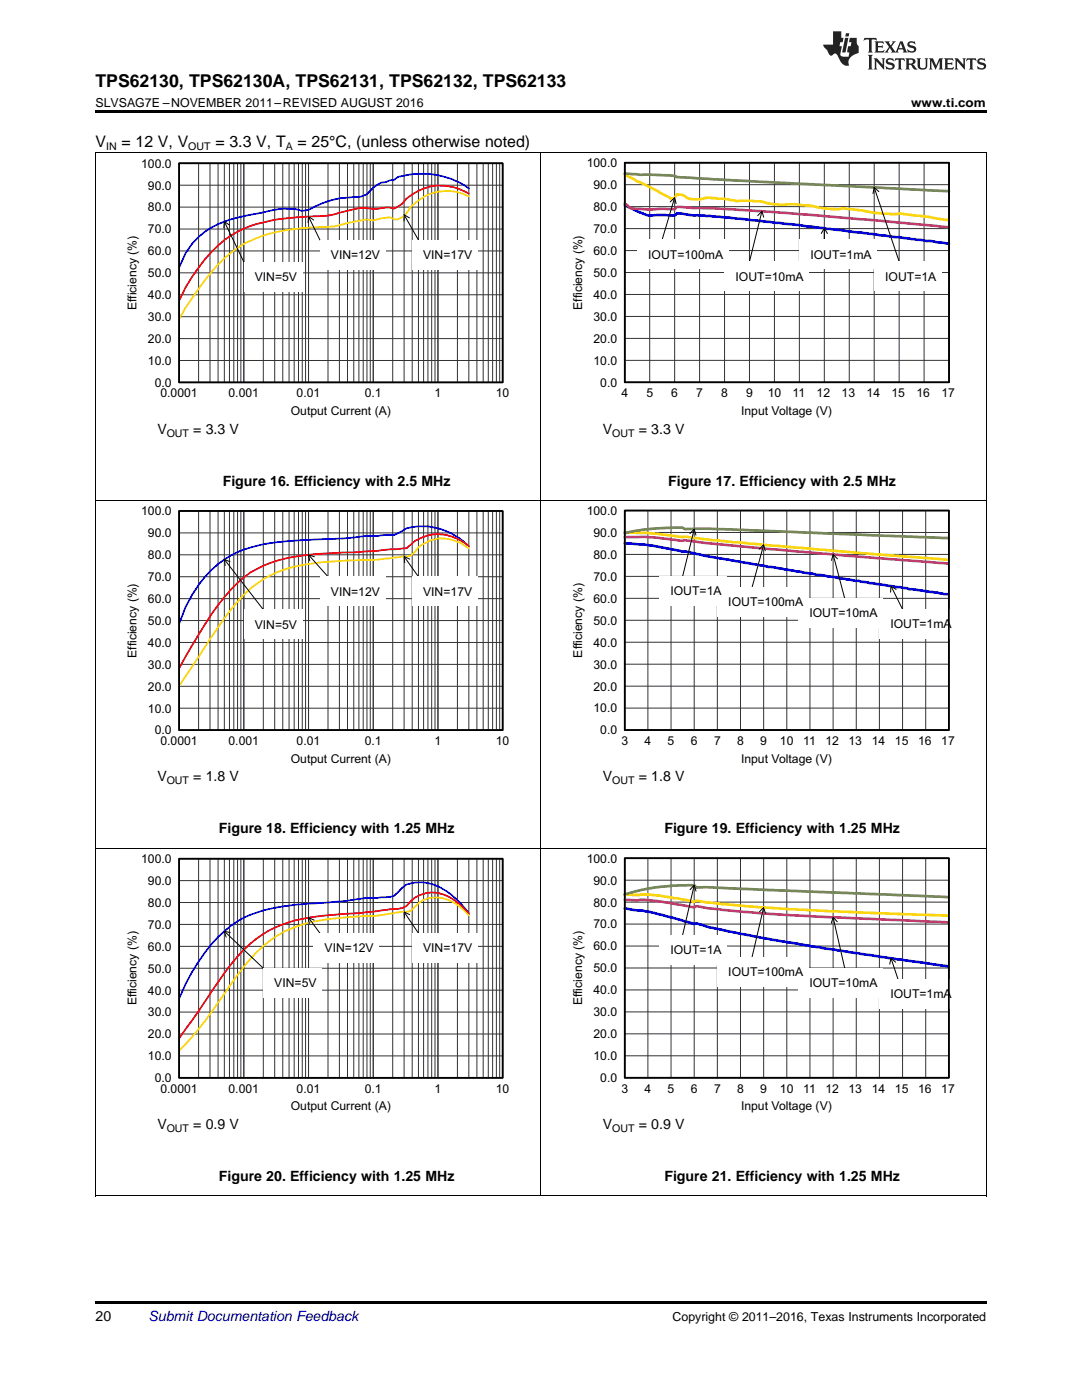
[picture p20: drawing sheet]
<svg xmlns="http://www.w3.org/2000/svg" width="216mm" height="279mm" viewBox="0 0 216 279" stroke-linecap="round" stroke-linejoin="round" font-family="sans-serif">
<defs><g id="words">
<text font-size="3.5" x="19" y="17.3">TPS62130, TPS62130A, TPS62131, TPS62132, TPS62133</text>
<g font-size="3.2">
<text x="19" y="29.3">V</text>
<text x="24.2" y="29.3">= 12 V, V</text>
<text x="43" y="29.3">= 3.3 V, T</text>
<text x="59.4" y="29.3">= 25°C, (unless otherwise noted)</text>
</g>
<g font-size="2.8">
<text x="31.4" y="86.6">V</text>
<text x="38.6" y="86.6">= 3.3 V</text>
<text x="120.3" y="86.6">V</text>
<text x="127.5" y="86.6">= 3.3 V</text>
<text x="44.4" y="96.9">Figure 16. Efficiency with 2.5 MHz</text>
<text x="133.3" y="96.9">Figure 17. Efficiency with 2.5 MHz</text>
<text x="31.4" y="156">V</text>
<text x="38.6" y="156">= 1.8 V</text>
<text x="120.3" y="156">V</text>
<text x="127.5" y="156">= 1.8 V</text>
<text x="43.7" y="166.3">Figure 18. Efficiency with 1.25 MHz</text>
<text x="132.6" y="166.3">Figure 19. Efficiency with 1.25 MHz</text>
<text x="31.4" y="225.4">V</text>
<text x="38.6" y="225.4">= 0.9 V</text>
<text x="120.3" y="225.4">V</text>
<text x="127.5" y="225.4">= 0.9 V</text>
<text x="43.7" y="235.7">Figure 20. Efficiency with 1.25 MHz</text>
<text x="132.6" y="235.7">Figure 21. Efficiency with 1.25 MHz</text>
<text x="19" y="263.6">20</text>
</g>
<text font-size="2.8" fill="#0000c8" x="29.6" y="263.6">Submit Documentation Feedback</text>
<g font-size="2.5">
<text x="19" y="21.4">SLVSAG7E –NOVEMBER 2011–REVISED AUGUST 2016</text>
<text x="181.8" y="21.4">www.ti.com</text>
<text x="134.2" y="263.6">Copyright © 2011–2016, Texas Instruments Incorporated</text>
</g>
<g font-size="2.4">
<text x="28.2" y="33.5">100.0</text>
<text x="117.1" y="33.3">100.0</text>
<text x="29.5" y="37.8">90.0</text>
<text x="118.4" y="37.7">90.0</text>
<text x="29.5" y="46.6">70.0</text>
<text x="29.5" y="42.2">80.0</text>
<text x="118.4" y="46.5">70.0</text>
<text x="118.4" y="42.1">80.0</text>
<text x="29.5" y="51">60.0</text>
<text x="66" y="51.7">VIN=12V</text>
<text x="84.4" y="51.7">VIN=17V</text>
<text x="118.4" y="50.9">60.0</text>
<text x="129.3" y="51.6">IOUT=100mA</text>
<text x="161.7" y="51.6">IOUT=1mA</text>
<text x="29.5" y="59.7">40.0</text>
<text x="29.5" y="55.3">50.0</text>
<text x="50.8" y="56.1">VIN=5V</text>
<text x="118.4" y="59.6">40.0</text>
<text x="118.4" y="55.3">50.0</text>
<text x="146.8" y="56">IOUT=10mA</text>
<text x="176.6" y="56">IOUT=1A</text>
<text x="27.2" y="61.9" transform="rotate(-90 27.2 61.9)">Efficiency (%)</text>
<text x="29.5" y="64.1">30.0</text>
<text x="116.1" y="61.8" transform="rotate(-90 116.1 61.8)">Efficiency (%)</text>
<text x="118.4" y="64">30.0</text>
<text x="29.5" y="68.4">20.0</text>
<text x="118.4" y="68.4">20.0</text>
<text x="29.5" y="72.8">10.0</text>
<text x="30.9" y="77.2">0.0</text>
<text x="118.4" y="72.8">10.0</text>
<text x="119.8" y="77.2">0.0</text>
<text x="32" y="79.3">0.0001</text>
<text x="45.6" y="79.3">0.001</text>
<text x="58" y="82.8">Output Current (A)</text>
<text x="59.2" y="79.3">0.01</text>
<text x="72.8" y="79.3">0.1</text>
<text x="86.7" y="79.3">1</text>
<text x="98.9" y="79.3">10</text>
<text x="124" y="79.3">4</text>
<text x="129" y="79.3">5</text>
<text x="134" y="79.3">6</text>
<text x="138.9" y="79.3">7</text>
<text x="143.9" y="79.3">8</text>
<text x="147.9" y="82.8">Input Voltage (V)</text>
<text x="148.9" y="79.3">9</text>
<text x="153.2" y="79.3">10</text>
<text x="158.2" y="79.3">11</text>
<text x="162.9" y="79.3">12</text>
<text x="167.9" y="79.3">13</text>
<text x="172.9" y="79.3">14</text>
<text x="177.9" y="79.3">15</text>
<text x="182.9" y="79.3">16</text>
<text x="187.8" y="79.3">17</text>
<text x="28.2" y="102.9">100.0</text>
<text x="29.5" y="107.2">90.0</text>
<text x="117.1" y="102.8">100.0</text>
<text x="118.4" y="107.1">90.0</text>
<text x="29.5" y="111.6">80.0</text>
<text x="118.4" y="111.5">80.0</text>
<text x="29.5" y="116">70.0</text>
<text x="66" y="118.9">VIN=12V</text>
<text x="84.4" y="118.9">VIN=17V</text>
<text x="118.4" y="115.9">70.0</text>
<text x="133.8" y="118.8">IOUT=1A</text>
<text x="29.5" y="124.7">50.0</text>
<text x="29.5" y="120.3">60.0</text>
<text x="50.8" y="125.4">VIN=5V</text>
<text x="118.4" y="124.7">50.0</text>
<text x="118.4" y="120.3">60.0</text>
<text x="145.3" y="121">IOUT=100mA</text>
<text x="161.5" y="123.2">IOUT=10mA</text>
<text x="177.7" y="125.4">IOUT=1mA</text>
<text x="27.2" y="131.3" transform="rotate(-90 27.2 131.3)">Efficiency (%)</text>
<text x="29.5" y="129.1">40.0</text>
<text x="116.1" y="131.2" transform="rotate(-90 116.1 131.2)">Efficiency (%)</text>
<text x="118.4" y="129">40.0</text>
<text x="29.5" y="137.8">20.0</text>
<text x="29.5" y="133.5">30.0</text>
<text x="118.4" y="137.8">20.0</text>
<text x="118.4" y="133.4">30.0</text>
<text x="29.5" y="142.2">10.0</text>
<text x="118.4" y="142.2">10.0</text>
<text x="30.9" y="146.6">0.0</text>
<text x="32" y="148.7">0.0001</text>
<text x="45.6" y="148.7">0.001</text>
<text x="59.2" y="148.7">0.01</text>
<text x="72.8" y="148.7">0.1</text>
<text x="86.7" y="148.7">1</text>
<text x="98.9" y="148.7">10</text>
<text x="119.8" y="146.6">0.0</text>
<text x="124" y="148.7">3</text>
<text x="128.6" y="148.7">4</text>
<text x="133.2" y="148.7">5</text>
<text x="137.8" y="148.7">6</text>
<text x="142.5" y="148.7">7</text>
<text x="147.1" y="148.7">8</text>
<text x="151.7" y="148.7">9</text>
<text x="155.6" y="148.7">10</text>
<text x="160.3" y="148.7">11</text>
<text x="164.7" y="148.7">12</text>
<text x="169.3" y="148.7">13</text>
<text x="173.9" y="148.7">14</text>
<text x="178.6" y="148.7">15</text>
<text x="183.2" y="148.7">16</text>
<text x="187.8" y="148.7">17</text>
<text x="58" y="152.2">Output Current (A)</text>
<text x="147.9" y="152.2">Input Voltage (V)</text>
<text x="28.2" y="172.2">100.0</text>
<text x="117.1" y="172.2">100.0</text>
<text x="29.5" y="176.6">90.0</text>
<text x="118.4" y="176.5">90.0</text>
<text x="29.5" y="185.4">70.0</text>
<text x="29.5" y="181">80.0</text>
<text x="118.4" y="185.3">70.0</text>
<text x="118.4" y="180.9">80.0</text>
<text x="29.5" y="189.7">60.0</text>
<text x="64.8" y="190">VIN=12V</text>
<text x="84.4" y="190">VIN=17V</text>
<text x="118.4" y="189.7">60.0</text>
<text x="133.8" y="190.4">IOUT=1A</text>
<text x="29.5" y="194.1">50.0</text>
<text x="54.7" y="197">VIN=5V</text>
<text x="118.4" y="194.1">50.0</text>
<text x="145.3" y="194.8">IOUT=100mA</text>
<text x="161.5" y="197">IOUT=10mA</text>
<text x="27.2" y="200.7" transform="rotate(-90 27.2 200.7)">Efficiency (%)</text>
<text x="29.5" y="202.9">30.0</text>
<text x="29.5" y="198.5">40.0</text>
<text x="116.1" y="200.6" transform="rotate(-90 116.1 200.6)">Efficiency (%)</text>
<text x="118.4" y="202.8">30.0</text>
<text x="118.4" y="198.4">40.0</text>
<text x="177.7" y="199.2">IOUT=1mA</text>
<text x="29.5" y="207.2">20.0</text>
<text x="118.4" y="207.2">20.0</text>
<text x="29.5" y="211.6">10.0</text>
<text x="30.9" y="216">0.0</text>
<text x="118.4" y="211.6">10.0</text>
<text x="119.8" y="216">0.0</text>
<text x="32" y="218.1">0.0001</text>
<text x="45.6" y="218.1">0.001</text>
<text x="58" y="221.6">Output Current (A)</text>
<text x="59.2" y="218.1">0.01</text>
<text x="72.8" y="218.1">0.1</text>
<text x="86.7" y="218.1">1</text>
<text x="98.9" y="218.1">10</text>
<text x="124" y="218.1">3</text>
<text x="128.6" y="218.1">4</text>
<text x="133.2" y="218.1">5</text>
<text x="137.8" y="218.1">6</text>
<text x="142.5" y="218.1">7</text>
<text x="147.1" y="218.1">8</text>
<text x="147.9" y="221.6">Input Voltage (V)</text>
<text x="151.7" y="218.1">9</text>
<text x="155.6" y="218.1">10</text>
<text x="160.3" y="218.1">11</text>
<text x="164.7" y="218.1">12</text>
<text x="169.3" y="218.1">13</text>
<text x="173.9" y="218.1">14</text>
<text x="178.6" y="218.1">15</text>
<text x="183.2" y="218.1">16</text>
<text x="187.8" y="218.1">17</text>
</g>
<g font-size="2.1">
<text x="21.2" y="29.9">IN</text>
<text x="37.6" y="29.9">OUT</text>
<text x="57" y="29.9">A</text>
<text x="33.3" y="87.1">OUT</text>
<text x="122.2" y="87.1">OUT</text>
<text x="33.3" y="156.5">OUT</text>
<text x="122.2" y="156.5">OUT</text>
<text x="33.3" y="225.9">OUT</text>
<text x="122.2" y="225.9">OUT</text>
</g>
</g></defs>
<path d="M19 238.7h.2zM196.7 238.7h.1zM19 259.7h177.8v.5h-177.8z" fill="#000"/>
<path d="M19.1 169.3v69.4M107.9 169.3v69.4M196.8 169.3v69.4M44.8 185.8l7.7 7.4M46 186.1l-1.2-.3 .3 1.2M19 238.7h177.8" fill="none" stroke="#000" stroke-width=".2"/>
<path d="M35.7 171.4h64.6v43.7h-64.6z" fill="none" stroke="#000" stroke-width=".26"/>
<g fill="none" stroke="#333" stroke-width=".2">
<path d="M35.7 171.4h64.6v43.7h-64.6zM35.7 175.7h64.6M39.6 171.4v43.7M41.9 171.4v43.7M43.5 171.4v43.7M44.8 171.4v43.7M45.8 171.4v43.7M46.7 171.4v43.7M47.4 171.4v43.7M48.1 171.4v43.7M48.7 171.4v43.7M52.5 171.4v43.7"/>
<path d="M54.8 171.4v43.7M56.4 171.4v43.7M57.7 171.4v43.7M58.7 171.4v43.7M59.6 171.4v43.7M60.3 171.4v43.7M61 171.4v43.7M61.6 171.4v43.7M65.5 171.4v43.7M67.7 171.4v43.7M69.3 171.4v43.7M70.6 171.4v43.7"/>
<path d="M71.6 171.4v43.7M72.5 171.4v43.7M73.2 171.4v43.7M73.9 171.4v43.7M74.5 171.4v43.7M78.4 171.4v43.7M80.6 171.4v43.7M82.2 171.4v43.7M83.5 171.4v43.7M84.5 171.4v43.7M85.4 171.4v43.7M86.1 171.4v43.7"/>
<path d="M86.8 171.4v43.7M87.4 171.4v43.7M91.3 171.4v43.7M93.5 171.4v43.7M95.2 171.4v43.7M96.4 171.4v43.7M97.4 171.4v43.7M98.3 171.4v43.7M99 171.4v43.7M99.7 171.4v43.7M35.7 197.6h64.6M35.7 193.2h64.6"/>
<path d="M35.7 188.9h64.6M35.7 184.5h64.6M35.7 180.1h64.6M35.7 210.7h64.6M35.7 206.4h64.6M35.7 202h64.6"/>
</g>
<path d="M93.5 182.3a17.3 17.3 0 0 0-6.1-5.4 8.2 8.2 0 0 0-6.3-.4l-.8 .6-1.7 1.7-.8 .2-2.5 .2a43.9 43.9 0 0 0-7.3 .7l-2.6 .2a54.1 54.1 0 0 0-14.2 2 20 20 0 0 0-10.3 8 39.6 39.6 0 0 0-5.2 9.2" fill="none" stroke="#00f" stroke-width=".35"/>
<path d="M93.5 182.4a11.4 11.4 0 0 0-6.1-4.2 6.5 6.5 0 0 0-6.3 2.6 6.2 6.2 0 0 1-3.3 .7l-7.2 .8a54.8 54.8 0 0 0-12.9 1.8 22.4 22.4 0 0 0-11.6 8.4l-10.4 14.7" fill="none" stroke="#f00" stroke-width=".35"/>
<path d="M93.5 182.7a9.2 9.2 0 0 0-6.1-3.6 5.3 5.3 0 0 0-4.6 1.9l-.9 .8-.8 .2-1.6 .1a47.8 47.8 0 0 1-8.9 .9 42.3 42.3 0 0 0-11.6 2 22.9 22.9 0 0 0-10.3 7.9l-1.3 1.7a128.2 128.2 0 0 1-10.4 13.8l-1.3 1.3" fill="none" stroke="#ffd600" stroke-width=".35"/>
<path d="M52.5 193.2h11.8v5.9h-11.8z" fill="#fff"/>
<path d="M61.6 183.1l2.2 3.1M62.7 183.6l-1.1-.5 .1 1.3" fill="none" stroke="#000" stroke-width=".2"/>
<path d="M62.6 186.2h13.1v5.9h-13.1z" fill="#fff"/>
<path d="M80.6 182l2.9 4.2M81.7 182.5l-1.1-.5 .1 1.2" fill="none" stroke="#000" stroke-width=".2"/>
<path d="M82.2 186.2h13.1v5.9h-13.1z" fill="#fff"/>
<path d="M35.7 171.4h64.6v43.7h-64.6z" fill="none" stroke="#000" stroke-width=".35"/>
<path d="M124.7 171.3h64.6v43.8h-64.6z" fill="none" stroke="#000" stroke-width=".26"/>
<g fill="none" stroke="#333" stroke-width=".2">
<path d="M124.7 171.3h64.6v43.8h-64.6zM124.7 175.7h64.6M129.3 171.3v43.8M133.9 171.3v43.8M138.5 171.3v43.8M143.1 171.3v43.8M147.8 171.3v43.8M152.4 171.3v43.8M157 171.3v43.8M161.6 171.3v43.8M166.2 171.3v43.8M170.9 171.3v43.8"/>
<path d="M175.5 171.3v43.8M180.1 171.3v43.8M184.7 171.3v43.8M124.7 197.6h64.6M124.7 193.2h64.6M124.7 188.8h64.6M124.7 184.4h64.6M124.7 180h64.6M124.7 210.7h64.6M124.7 206.3h64.6M124.7 201.9h64.6"/>
</g>
<path d="M124.7 181.3l.9 .1a64.9 64.9 0 0 1 12.9 3l.5-.1 2.8 .8 3.6 .8 16.7 3 27.2 4" fill="none" stroke="#00f" stroke-width=".52"/>
<path d="M124.7 179.6h1.3a41 41 0 0 1 10.7 1.1l1.8 .4 .5-.3 5.1 .8 9.7 .8 35.5 1.7" fill="none" stroke="#cc3378" stroke-width=".52"/>
<path d="M124.7 178.6h2.7a17.4 17.4 0 0 1 5.1 .3l4.6 .7a2.52 2.52 0 0 0 1.9 .1l5.1 .7 13.4 1 31.8 1.4" fill="none" stroke="#ffd600" stroke-width=".52"/>
<path d="M124.7 178.5a40.4 40.4 0 0 1 10.6-1.8h3.2l.5 .4h2.3l48 1.9" fill="none" stroke="#6e8c3d" stroke-width=".52"/>
<path d="M177.8 191.2l1.4 4.2M178.7 192l-.9-.8-.3 1.2" fill="none" stroke="#000" stroke-width=".2"/>
<path d="M175.5 195.4h14.9v5.8h-14.9z" fill="#fff"/>
<path d="M166.2 183.1l2.3 10.1M167.1 184l-.9-.9-.3 1.1" fill="none" stroke="#000" stroke-width=".2"/>
<path d="M159.3 193.2h16.9v5.8h-16.9z" fill="#fff"/>
<path d="M151.5 182l.9-.9 .3 1.2M152.4 181.1l-2.3 9.9" fill="none" stroke="#000" stroke-width=".2"/>
<path d="M143.1 191h18.3v5.8h-18.3z" fill="#fff"/>
<path d="M137.7 177.6l.8-.9 .4 1.1M138.5 176.7l-2.3 9.9" fill="none" stroke="#000" stroke-width=".2"/>
<path d="M131.6 186.6h13.5v5.9h-13.5z" fill="#fff"/>
<path d="M124.7 171.3h64.6v43.8h-64.6z" fill="none" stroke="#000" stroke-width=".35"/>
<path d="M19.1 99.9v69.4M107.9 99.9v69.4M196.8 99.9v69.4M44.8 111.6l7.7 10.1M45.9 112.1l-1.1-.5 .1 1.3M19 169.3h177.8" fill="none" stroke="#000" stroke-width=".2"/>
<path d="M35.7 102h64.6v43.7h-64.6z" fill="none" stroke="#000" stroke-width=".26"/>
<g fill="none" stroke="#333" stroke-width=".2">
<path d="M35.7 102h64.6v43.7h-64.6zM35.7 119.5h64.6M35.7 115.1h64.6M35.7 110.7h64.6M35.7 106.4h64.6M39.6 102v43.7M41.9 102v43.7M43.5 102v43.7M44.8 102v43.7M45.8 102v43.7M46.7 102v43.7M47.4 102v43.7"/>
<path d="M48.1 102v43.7M48.7 102v43.7M52.5 102v43.7M54.8 102v43.7M56.4 102v43.7M57.7 102v43.7M58.7 102v43.7M59.6 102v43.7M60.3 102v43.7M61 102v43.7M61.6 102v43.7M65.5 102v43.7"/>
<path d="M67.7 102v43.7M69.3 102v43.7M70.6 102v43.7M71.6 102v43.7M72.5 102v43.7M73.2 102v43.7M73.9 102v43.7M74.5 102v43.7M78.4 102v43.7M80.6 102v43.7M82.2 102v43.7M83.5 102v43.7"/>
<path d="M84.5 102v43.7M85.4 102v43.7M86.1 102v43.7M86.8 102v43.7M87.4 102v43.7M91.3 102v43.7M93.5 102v43.7M95.2 102v43.7M96.4 102v43.7M97.4 102v43.7M98.3 102v43.7M99 102v43.7"/>
<path d="M99.7 102v43.7M35.7 137h64.6M35.7 132.6h64.6M35.7 128.2h64.6M35.7 123.8h64.6M35.7 141.3h64.6"/>
</g>
<path d="M93.5 109a14.3 14.3 0 0 0-6.1-3.6 12.2 12.2 0 0 0-6.3 0l-2.5 1.4-5.4 .2a164.9 164.9 0 0 1-14.2 .9 30.7 30.7 0 0 0-12.9 3 21.7 21.7 0 0 0-9.1 10.2l-1.3 3.4" fill="none" stroke="#00f" stroke-width=".35"/>
<path d="M93.5 109a10.4 10.4 0 0 0-6.1-2.4 9.1 9.1 0 0 0-6.3 2.8l-10.5 .8a61.2 61.2 0 0 0-15.5 1.7 19.1 19.1 0 0 0-10.3 7.3 94.4 94.4 0 0 0-9.1 14.2" fill="none" stroke="#f00" stroke-width=".35"/>
<path d="M93.5 109.5a8.7 8.7 0 0 0-6.1-2 9.3 9.3 0 0 0-3.8 1.6l-.8 1.1-.9 .7-3.3 .4a53 53 0 0 1-9.3 .6 49.4 49.4 0 0 0-12.9 1.9 21.8 21.8 0 0 0-10.3 7.9l-3.9 5.4-6.5 9.8" fill="none" stroke="#ffd600" stroke-width=".35"/>
<path d="M48.7 121.7h11.7v5.8h-11.7z" fill="#fff"/>
<path d="M61.6 110.7l3.9 4.4M62.7 111.1l-1.1-.4 .2 1.2" fill="none" stroke="#000" stroke-width=".2"/>
<path d="M63.8 115.1h13.1v5.8h-13.1z" fill="#fff"/>
<path d="M80.6 111.1l2.9 4M81.8 111.6l-1.2-.5 .2 1.2" fill="none" stroke="#000" stroke-width=".2"/>
<path d="M82.2 115.1h13.1v5.8h-13.1z" fill="#fff"/>
<path d="M35.7 102h64.6v43.7h-64.6z" fill="none" stroke="#000" stroke-width=".35"/>
<path d="M124.7 101.9h64.6v43.8h-64.6z" fill="none" stroke="#000" stroke-width=".26"/>
<g fill="none" stroke="#333" stroke-width=".2">
<path d="M124.7 101.9h64.6v43.8h-64.6zM124.7 119.4h64.6M124.7 115h64.6M124.7 110.6h64.6M124.7 106.3h64.6M129.3 101.9v43.8M133.9 101.9v43.8M138.5 101.9v43.8M143.1 101.9v43.8M147.8 101.9v43.8M152.4 101.9v43.8M157 101.9v43.8"/>
<path d="M161.6 101.9v43.8M166.2 101.9v43.8M170.9 101.9v43.8M175.5 101.9v43.8M180.1 101.9v43.8M184.7 101.9v43.8M124.7 136.9h64.6M124.7 132.6h64.6M124.7 128.2h64.6M124.7 123.8h64.6M124.7 141.3h64.6"/>
</g>
<path d="M124.7 108.4a54.3 54.3 0 0 1 11.5 1.7l.5-.1 5.1 1.1 11.5 2 13.4 2.1 .9 .3 12 1.7 1.4 .2 .5 .2h.4l7.4 1" fill="none" stroke="#00f" stroke-width=".52"/>
<path d="M124.7 107.2h2.7a50.4 50.4 0 0 1 8.3 .7l1-.1 3.7 .5 20.3 1.9 28.6 2.3" fill="none" stroke="#cc3378" stroke-width=".52"/>
<path d="M124.7 106.2l4.6 .2 6 .7h1.8l4.7 .7 7.8 .7 39.7 3.2" fill="none" stroke="#ffd600" stroke-width=".52"/>
<path d="M124.7 106.4a45.4 45.4 0 0 1 9.7-1.1h1.8l.5 .3 5.1-.1 4.1 .2 43.4 1.7" fill="none" stroke="#6e8c3d" stroke-width=".52"/>
<path d="M177.8 117l2.3 4.6M178.8 117.6l-1-.6-.1 1.2" fill="none" stroke="#000" stroke-width=".2"/>
<path d="M175.5 121.6h14.9v5.8h-14.9z" fill="#fff"/>
<path d="M166.2 110.6l2.3 8.8M167.1 111.5l-.9-.9-.3 1.2" fill="none" stroke="#000" stroke-width=".2"/>
<path d="M159.3 119.4h16.9v5.9h-16.9z" fill="#fff"/>
<path d="M151.5 109.6l.9-.9 .3 1.2M152.4 108.7l-2.3 8.5" fill="none" stroke="#000" stroke-width=".2"/>
<path d="M143.1 117.2h18.3v5.9h-18.3z" fill="#fff"/>
<path d="M137.7 106.5l.8-.9 .4 1.2M138.5 105.6l-2.3 9.4" fill="none" stroke="#000" stroke-width=".2"/>
<path d="M131.6 115h13.5v5.9h-13.5z" fill="#fff"/>
<path d="M124.7 101.9h64.6v43.8h-64.6z" fill="none" stroke="#000" stroke-width=".35"/>
<path d="M19.1 30.6v69.3M107.9 30.6v69.3M196.8 30.6v69.3M44.8 44.2l3.9 8.1M45.8 44.9l-1-.7-.1 1.2M19 99.9h177.8" fill="none" stroke="#000" stroke-width=".2"/>
<path d="M35.7 32.6h64.6v43.7h-64.6z" fill="none" stroke="#000" stroke-width=".26"/>
<g fill="none" stroke="#333" stroke-width=".2">
<path d="M35.7 32.6h64.6v43.7h-64.6zM35.7 37h64.6M39.6 32.6v43.7M41.9 32.6v43.7M43.5 32.6v43.7M44.8 32.6v43.7M45.8 32.6v43.7M46.7 32.6v43.7M47.4 32.6v43.7M48.1 32.6v43.7M48.7 32.6v43.7M52.5 32.6v43.7"/>
<path d="M54.8 32.6v43.7M56.4 32.6v43.7M57.7 32.6v43.7M58.7 32.6v43.7M59.6 32.6v43.7M60.3 32.6v43.7M61 32.6v43.7M61.6 32.6v43.7M65.5 32.6v43.7M67.7 32.6v43.7M69.3 32.6v43.7M70.6 32.6v43.7"/>
<path d="M71.6 32.6v43.7M72.5 32.6v43.7M73.2 32.6v43.7M73.9 32.6v43.7M74.5 32.6v43.7M78.4 32.6v43.7M80.6 32.6v43.7M82.2 32.6v43.7M83.5 32.6v43.7M84.5 32.6v43.7M85.4 32.6v43.7M86.1 32.6v43.7"/>
<path d="M86.8 32.6v43.7M87.4 32.6v43.7M91.3 32.6v43.7M93.5 32.6v43.7M95.2 32.6v43.7M96.4 32.6v43.7M97.4 32.6v43.7M98.3 32.6v43.7M99 32.6v43.7M99.7 32.6v43.7M35.7 58.8h64.6M35.7 54.5h64.6"/>
<path d="M35.7 50.1h64.6M35.7 45.7h64.6M35.7 41.3h64.6M35.7 71.9h64.6M35.7 67.6h64.6M35.7 63.2h64.6"/>
</g>
<path d="M93.5 37.6a15.8 15.8 0 0 0-6.1-2.7 18.4 18.4 0 0 0-7.9 .4l-.9 .6-2.5 .5-1.6 1-1.3 1.4-1.3 .5a18.9 18.9 0 0 0-10.3 2.6l-1.3 .2a12.9 12.9 0 0 0-7.8 .3 32.9 32.9 0 0 0-10.3 3 14.1 14.1 0 0 0-6.5 8" fill="none" stroke="#00f" stroke-width=".35"/>
<path d="M93.5 38.6a11.6 11.6 0 0 0-5-1.6 9.9 9.9 0 0 0-8.2 3.6l-1.7 1a5.8 5.8 0 0 0-3.3 .1 16.1 16.1 0 0 0-4.7 .1l-1.3 .3a20 20 0 0 1-6.4 1.1 41.6 41.6 0 0 0-14.2 2.4 24.2 24.2 0 0 0-10.4 9.6l-1.3 2.1-1.3 2.7" fill="none" stroke="#f00" stroke-width=".35"/>
<path d="M93.5 39.2l-1.7-.7a9.7 9.7 0 0 0-10.7 4.1l-.8 .7-.8 .5h-.9l-.8-.5-1.7 .3-1.6 .4-1.3-.2-3.9 .7a26.9 26.9 0 0 1-7.7 .9 29.1 29.1 0 0 0-14.2 4.1 33.4 33.4 0 0 0-9.1 10l-2.6 4.2" fill="none" stroke="#ffd600" stroke-width=".35"/>
<path d="M48.7 52.3h11.7v5.8h-11.7z" fill="#fff"/>
<path d="M61.6 43.2l2.2 4.7M62.6 43.9l-1-.7-.1 1.2" fill="none" stroke="#000" stroke-width=".2"/>
<path d="M63.8 47.9h13.1v5.8h-13.1z" fill="#fff"/>
<path d="M80.6 42.9l2.9 5M81.7 43.5l-1.1-.6v1.2" fill="none" stroke="#000" stroke-width=".2"/>
<path d="M82.2 47.9h13.1v5.8h-13.1z" fill="#fff"/>
<path d="M35.7 32.6h64.6v43.7h-64.6z" fill="none" stroke="#000" stroke-width=".35"/>
<path d="M124.7 32.5h64.7v43.8h-64.7z" fill="none" stroke="#000" stroke-width=".26"/>
<g fill="none" stroke="#333" stroke-width=".2">
<path d="M124.7 32.5h64.7v43.8h-64.7zM124.7 36.9h64.7M129.6 32.5v43.8M134.6 32.5v43.8M139.6 32.5v43.8M144.6 32.5v43.8M149.5 32.5v43.8M154.5 32.5v43.8M159.5 32.5v43.8M164.5 32.5v43.8M169.5 32.5v43.8M174.4 32.5v43.8"/>
<path d="M179.4 32.5v43.8M184.4 32.5v43.8M124.7 58.8h64.7M124.7 54.4h64.7M124.7 50h64.7M124.7 45.6h64.7M124.7 41.2h64.7M124.7 71.9h64.7M124.7 67.5h64.7M124.7 63.2h64.7"/>
</g>
<path d="M124.7 40.9l3.4 1.7a3.8 3.8 0 0 0 3 .3l3.5 .1 .5-.4 3.5 .4 3 .1 4 .3 13.9 1.5 29.9 3.7" fill="none" stroke="#00f" stroke-width=".52"/>
<path d="M124.7 40.6l.5 .4a2.04 2.04 0 0 0 2 .7l1.9 .1 2.5-.1 3 .1 .5-.5h.5l3 .2 7.5 .3 14.9 1 28.4 2.6" fill="none" stroke="#cc3378" stroke-width=".52"/>
<path d="M124.7 34.9l1.5 .7 1 .6 1.4 .6 5.5 2.9 .5-.3 .5-.7 1 .2a4.7 4.7 0 0 0 4.5 .6l2.5 .1a13.4 13.4 0 0 1 4 .6l.5-.1h1.9a16 16 0 0 1 4.5 .6l1 .1a44.1 44.1 0 0 1 10 .8l1 .1a29.4 29.4 0 0 1 8.4 .8l2 .1a51.7 51.7 0 0 1 9 .7l4 .6" fill="none" stroke="#ffd600" stroke-width=".52"/>
<path d="M124.7 34.7l3 .2 5.9 .1 1 .1 .5 .3 11.5 .6 42.8 2.2" fill="none" stroke="#6e8c3d" stroke-width=".52"/>
<path d="M163.9 46.6l.6-1.1 .6 1.1M164.5 45.5v2.3" fill="none" stroke="#000" stroke-width=".2"/>
<path d="M159.5 47.8h15.5v5.9h-15.5z" fill="#fff"/>
<path d="M151.2 43l.8-.8 .4 1.1M152 42.2l-2.5 10" fill="none" stroke="#000" stroke-width=".2"/>
<path d="M144.6 52.2h16.9v5.8h-16.9z" fill="#fff"/>
<path d="M134.6 39.4l-2.5 8.4M133.7 40.3l.9-.9 .3 1.2" fill="none" stroke="#000" stroke-width=".2"/>
<path d="M127.2 47.8h18.2v5.9h-18.2z" fill="#fff"/>
<path d="M174.4 37.4l5 14.8M175.4 38.2l-1-.8-.2 1.2" fill="none" stroke="#000" stroke-width=".2"/>
<path d="M174.4 52.2h13.5v5.8h-13.5z" fill="#fff"/>
<path d="M124.7 32.5h64.7v43.8h-64.7z" fill="none" stroke="#000" stroke-width=".35"/>
<path d="M19 30.5h177.8" fill="none" stroke="#000" stroke-width=".2"/>
<path d="M19 22h177.8v.5h-177.8z" fill="#000"/>
<g fill="#231f20">
<path d="M172.5 7.6l-.1 .5 .4-.2h.6v.1v2.1l-.2 .4h.9l-.2-.4v-2.1l.1-.1h.5l.5 .2-.2-.5zM174.5 8.3l.2 .3v1.5l-.2 .4h1.8l.2-.6a1.04 1.04 0 0 1-1.3 .2v-.7h.6l.3 .2v-.6l-.3 .2h-.6v-.6l.8-.1 .4 .3-.2-.5zM176.5 8.3l.9 1.1-.9 1.1h.8l-.2-.2 .4-.7 .5 .7-.2 .2h1.5l-.2-.2 .2-.4h.9l.1 .4-.2 .2h1l-.3-.3-.7-1.9h-.5l-.9 2-.8-1 .9-1h-.8l.1 .3-.4 .5-.3-.6 .1-.2zM179.7 8.6l.4 1h-.7zM181.3 8.4a.63 .63 0 0 0-.2 .7 .63 .63 0 0 0 .6 .4l.6 .2 .1 .2a.75 .75 0 0 1-.7 .4 .75 .75 0 0 1-.6-.5l.1 .7 .1-.1a1.11 1.11 0 0 0 1.5-.6 1.13 1.13 0 0 0-1.2-.8l-.1-.4a1.04 1.04 0 0 1 1.2 .2l-.2-.5-.2 .1-.4-.2zM173.2 10.9l.2 .4v2.2l-.2 .4h1l-.3-.4v-2.2l.3-.4zM174.3 11.6l.3 .4v1.5l-.3 .4h.8l-.2-.4v-1.3l1.5 1.7v-1.9l.2-.4h-.7l.2 .4v.9l-1.1-1.3zM177 11.8a.62 .62 0 0 0-.2 .7 .62 .62 0 0 0 .6 .4l.6 .1 .1 .3a.76 .76 0 0 1-.7 .3 .76 .76 0 0 1-.7-.4l.2 .7 .1-.1a1.11 1.11 0 0 0 1.5-.6 1.13 1.13 0 0 0-1.2-.8l-.1-.4a1.04 1.04 0 0 1 1.2 .2l-.2-.6-.2 .1-.5-.1zM178.7 11.6l-.2 .6a.61 .61 0 0 1 .8-.3v1.6l-.2 .4h.9l-.2-.4v-1.6a.63 .63 0 0 1 .7 .3l-.1-.6zM180.6 11.6l.3 .4v1.5l-.3 .4h1l-.2-.2-.1-.8 .6 .2a.76 .76 0 0 0 1.2 .7l-1-1a.58 .58 0 0 0 .6-.5 .58 .58 0 0 0-.5-.6zM181.4 11.9h.1a.45 .45 0 0 1 .5 .1 .45 .45 0 0 1 .1 .5l-.8 .2zM182.9 11.6l.2 .2a2.17 2.17 0 0 0 .3 1.9 .99 .99 0 0 0 1.6-.6v-1.1l.2-.4h-.7l.2 .2a1.92 1.92 0 0 1-.2 1.8 .6 .6 0 0 1-.9-.5v-1.1l.2-.4zM185.4 11.6l.2 .4v1.5l-.2 .4h.7l-.2-.4v-1.4l.8 1.8 .8-1.8v1.4l-.2 .4h.9l-.2-.4v-1.5l.2-.4h-.8l-.6 1.5-.6-1.5zM188.4 11.6l.2 .4v1.5l-.2 .4h1.8l.1-.6a1.04 1.04 0 0 1-1.2 .1v-.6h.5l.4 .2v-.6l-.4 .2h-.5v-.7h.8l.3 .3-.1-.6zM190.5 11.6l.2 .4v1.5l-.2 .4h.7l-.2-.4v-1.3l1.5 1.7v-1.9l.2-.4h-.7l.2 .4v.9l-1.1-1.3zM192.9 11.6l-.1 .6a.61 .61 0 0 1 .7-.3l.1 1.6-.3 .4h1l-.3-.4 .1-1.6a.63 .63 0 0 1 .7 .3l-.1-.6zM195.2 11.8a.62 .62 0 0 0-.2 .7 .62 .62 0 0 0 .6 .4l.6 .1 .1 .3a.76 .76 0 0 1-.7 .3 .76 .76 0 0 1-.6-.4l.1 .7 .1-.1a1.11 1.11 0 0 0 1.6-.6 1.13 1.13 0 0 0-1.3-.8l-.1-.4a1.04 1.04 0 0 1 1.2 .2l-.1-.6-.2 .1-.5-.1z"/>
<path d="M166.2 6.3v2.6h-1.9v.4l.8 .9a.91 .91 0 0 0 1 .8 .56 .56 0 0 1 .5-.3 .56 .56 0 0 1 .5 .3l.4 .8a1.53 1.53 0 0 0 1.9 1.2 1.54 1.54 0 0 1 1-2.1l.9-.3v-1.4a1.52 1.52 0 0 1-.4-1.6h-1.3l-.2 .8h.5l-.2 .8h-.5l-.1 1v.2l.4 .1-.2 .8a1.93 1.93 0 0 1-1.6-.3l.3-1.8h-.5l.2-.8h.4l.2-.8h-.4v-1.3zM168.6 7.6l-.6 2.9h.7l.6-2.9zM168.8 6.6l-.1 .7h.6l.2-.7z"/>
</g>
<use href="#words"/>
</svg>
